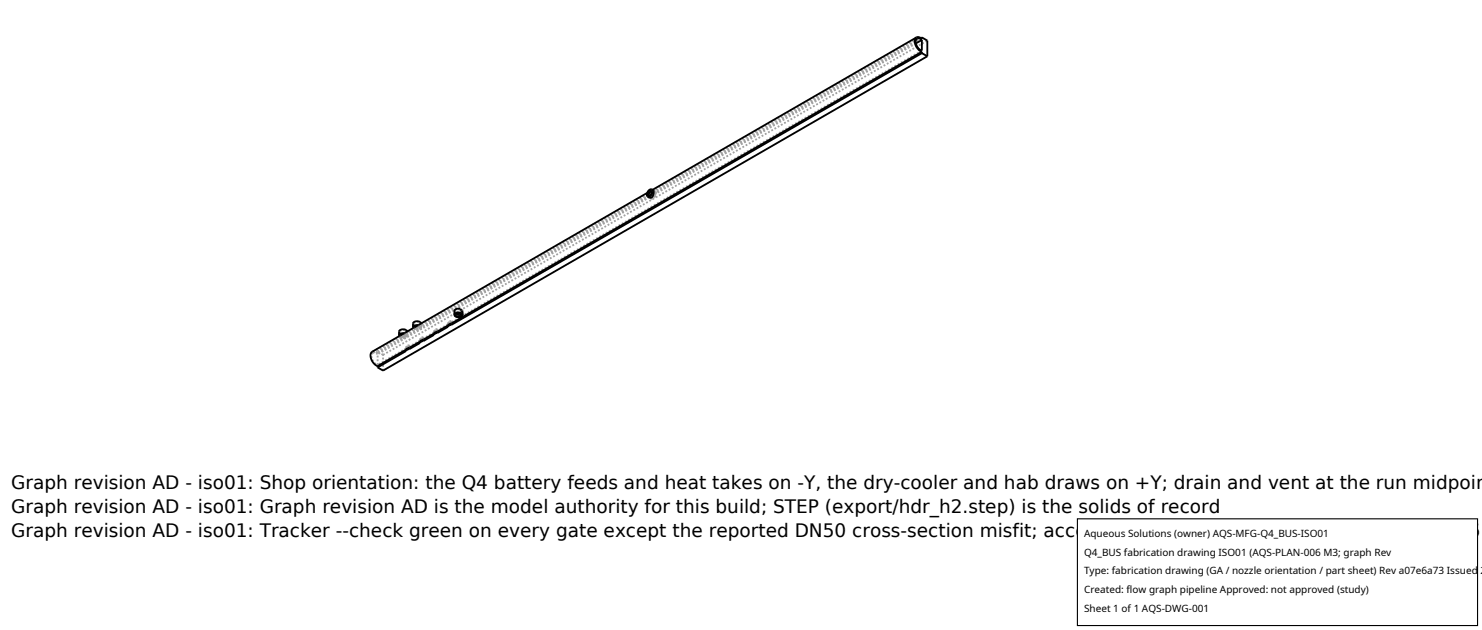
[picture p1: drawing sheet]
<svg xmlns="http://www.w3.org/2000/svg" width="212mm" height="90mm" viewBox="0 0 212 90" stroke-linecap="round" stroke-linejoin="round" font-family="sans-serif">
<defs><g id="words">
<g font-size="2.6">
<text x="1.6" y="69.8">Graph revision AD - iso01: Shop orientation: the Q4 battery feeds and heat takes on -Y, the dry-cooler and hab draws on +Y; drain and vent at the run midpoin</text>
<text x="1.6" y="73.3">Graph revision AD - iso01: Graph revision AD is the model authority for this build; STEP (export/hdr_h2.step) is the solids of record</text>
<text x="1.6" y="76.7">Graph revision AD - iso01: Tracker --check green on every gate except the reported DN50 cross-section misfit; acceptance A-core + A-PIPE per AQS-PLAN-006</text>
</g>
<g font-size="1.4">
<text x="154.8" y="76.6">Aqueous Solutions (owner) AQS-MFG-Q4_BUS-ISO01</text>
<text x="154.8" y="79.3">Q4_BUS fabrication drawing ISO01 (AQS-PLAN-006 M3; graph Rev</text>
<text x="154.8" y="82">Type: fabrication drawing (GA / nozzle orientation / part sheet) Rev a07e6a73 Issued 2</text>
<text x="154.8" y="84.7">Created: flow graph pipeline Approved: not approved (study)</text>
<text x="154.8" y="87.4">Sheet 1 of 1 AQS-DWG-001</text>
</g>
</g></defs>
<g fill="none" stroke="#a0a0a0" stroke-width=".26" stroke-dasharray=".3 .3" stroke-linecap="butt">
<path d="M130.8 6.2l-76.9 44.4M131 5.5l-77.7 44.9M131.7 7.2l-67.2 38.8M131.7 5.5l-77.8 44.9M92.6 27.9l.2 .1M92.7 28h.1M92.8 28h.3l.2-.5M92.9 28.3h.2l.2-.1 .2-.7M92.9 28.3h.1M92.9 28.1h.3l.2-.6M92.9 28.1l.2 .1M93 28.3l.2 .1 .2-.2 .3-.6"/>
<path d="M93 27.2l.2 .1M93.1 28.2l.3-.1 .2-.4M93.2 27.1l-.8 .4M93.2 27.3h-.1M93.3 27.5l-.1-.2M93.3 27.2l-.4 .1-.3 .4-.1 .3 .2 .2M93.3 27.4l-.4 .3-.1 .2 .1 .2M93.3 27.4l.2 .1M93.4 27.5l-.1-.1M93.4 27.3l-.4 .1-.3 .4v.3l.2 .2M93.4 27.3h.2M93.5 27.5h-.2l-.2 .2-.1 .3 .1 .2"/>
<path d="M93.5 27.5l-.1-.2M93.6 27.3l-.3 .1-.3 .3-.1 .4 .1 .2M93.6 27.7l-.1-.2M93.7 27.6l-.1-.3M53.2 50.2h.3l.4 .2M53.3 50.4l-.2 .3 .1 .6 .3 .5 .4 .3M53.9 50.4v-.2M53.9 50.6l-.3-.2h-.3M53.9 52.1v-1.5M53.9 50.2l77.6-44.8M54.7 52.9v-2.2M54.7 50.7l-.8-.5"/>
<path d="M54.7 50.7l77.7-44.9M57.1 48h-.1M57.1 47.4l.3-.3 .5 .1M57.1 47.4v.5M57.3 48.1h-.1M57.3 48.1l.5-.2 .2-.2M57.6 47.7l.1-.1M57.7 47.6l.2-.1M57.7 47.6l-.1 .1M57.9 47.5h.1M57.9 47.7l.1 .2M57.9 47.5l.1 .1"/>
<path d="M57.9 47.2l.1 .2M58 47.7h.2M58 47.7h-.1M58 47.7l.2 .2M58 47.5l.2 .1M58 49.6l.5-.3M58 49.8v-.2M58 49.8l-4.1 2.3M58 47.9l-.3 .2h-.4M58 47.6l-.2 .2-.6 .1M58 47.4l-.1 .1-.3 .1-.3-.1-.2-.1M58 47.7v.2"/>
<path d="M58 47.4v.2M58.2 47.3v.1M58.2 47.7l-.3 .3-.7 .1M58.2 47.9l-.1 .2-.3 .1-.6-.1M58.2 47.6l-.3 .2-.8 .2M58.2 47.4l-.2 .2-.4 .1-.4-.1-.2-.2M58.2 47.7v.2M58.2 47.4v.2M58.5 49.5v-.2M58.5 49.3l-.3 .1-.2 .2M58.5 49.5l-.5 .3M59.1 46.8l-.1 .1"/>
<path d="M59.1 46.8h-.1M59.1 46.2l.3-.2h.5M59.1 46.2v.6M59.3 46.9l-.2 .1M59.3 46.9l.5-.1 .2-.2M59.6 46.5l.1-.1M59.7 46.4h.2M59.7 46.4l-.1 .1M59.9 46.4l.1-.1M59.9 46.6l.1 .2M59.9 46.4h.1M59.9 46l.1 .2"/>
<path d="M60 46.5l.2 .1M60 46.5l-.1 .1M60 46.5l.2 .3M60 46.3l.2 .1M60 48.4l.5-.3M60 48.6v-.2M60 48.6l-1.5 .9M60 46.6h-.1M60 46.8l-.3 .2-.4-.1M60 46.4l-.2 .2-.6 .2M60 46.2l-.1 .2-.3 .1-.3-.1-.2-.2M60 46.6v.2"/>
<path d="M60 46.2v.2M60.2 46.6l-.3 .2-.8 .2M60.2 46.8l-.1 .1-.3 .2-.7-.1M60.2 46.4l-.3 .3-.8 .1M60.2 46.2l-.2 .2-.4 .1-.4-.1-.2-.2M60.2 46.6v.2M60.2 46.2v.2M60.5 48.3v-.2M60.5 48.1l-.3 .1-.2 .2M60.5 48.3l-.5 .3M62 47.3l.5-.3M62 47.5v-.2"/>
<path d="M62 47.5l-1.5 .8M62.5 47.2v-.2M62.5 47l-.4 .1-.1 .2M62.5 47.2l-.5 .3M64 46.1l.5-.3M64 46.3v-.2M64 46.3l-1.5 .9M64.5 46v-.2M64.5 45.8l-.4 .1-.1 .2M64.5 46l-.5 .3M64.9 44.4l.1 .2M65 44.6l.2 .3 .3 .2 .4-.1 .2-.2"/>
<path d="M65.1 44.4v.1M65.1 45v-.6M65.1 44.5l-.1 .1M65.1 44.5l.1 .3M65.1 44.7l.3 .2h.3l.3-.1 .1-.2M65.1 44.7h.7l.3-.3M65.2 44.6l-.1 .1M65.2 44.6l.5 .2 .1-.1 .1-.2M65.2 44.6h.5l.2-.2M65.6 44.2h-.4l-.1 .2M65.7 44.1l-.1 .1M65.8 44.4l-.2-.2"/>
<path d="M65.9 44.9v-.2M65.9 44.5l-.1-.2M65.9 44.4l-.1-.1M65.9 44.7l-.1-.3M65.9 44.5v-.1M65.9 45v-.3M66 44.2l-.2 .1M66.1 44.6l-.1-.4M66.1 44.4l-.1-.2M66.1 44.6v-.2"/>
</g>
<g fill="none" stroke="#000" stroke-width=".26">
<path d="M130.9 5.3l-.2 .5 .1 .6 .4 .7 .5 .3M130.9 5.3l-37.7 21.8M130.9 5.6l.3-.1 .5 .2v1.5l-.5-.2-.3-.5-.1-.6zM131.7 5.3v.2l-.4-.2h-.4M131.7 5.7l-.9 .5M131.7 7.4v.2M131.7 7.6l.7 .4M131.7 5.3l.7 .5v2.2M131.7 7.4l-67.2 38.8M131.7 7.6l-67.2 38.8M131.7 5.3l-.2 .1M132.4 8l-77.7 44.9-.8-.4"/>
<path d="M92.4 27.5l-32.7 18.9M92.7 27.3l.3-.1 .1 .2-.2 .4-.2 .2-.2-.3zM93.1 27.1l.3 .2-.2 .7-.3 .2-.4-.1M93.1 27.1l.1 .2-.1 .4-.3 .3-.3 .1M93.1 27.1h-.3l-.3 .3-.1 .4 .1 .3M93.1 27.3l-.4 .3v.4M53.9 52.3v.2M57 47.9v.1M57.1 47.9l-4.1 2.4-.1 .5 .2 .6 .4 .6 .4 .3M57.6 47.7l-.5 .2M57.7 47.6l-.4 .1-.2 .2M57.7 47.6h-.5l-.2 .3"/>
<path d="M58 49.9v.2M58 49.9l-4.1 2.4M58 50.1l-4.1 2.4M58.2 47.3l-.4-.3-.6 .1-.2 .2v.6M58.5 49.6l-.5 .3M58.5 49.8l-.3 .1-.2 .2M58.5 49.6v.2M59 46.8v.1M59.1 46.8h.1M59.1 46.8l-1.4 .8M59.6 46.5l-.5 .3M59.6 46.5l-.3 .1-.2 .2"/>
<path d="M59.7 46.4l-.5 .1-.2 .3M59.7 46.4l-.1 .1M60 48.8l-1.5 .8M60 48.8v.2M60 49l-1.5 .8M60.2 46.2l-.4-.3h-.6l-.2 .3v.6M60.5 48.5l-.5 .3M60.5 48.7l-.3 .1-.2 .2M60.5 48.5v.2M62 47.6v.2M62 47.6l-1.5 .9M62 47.8l-1.5 .9"/>
<path d="M62.5 47.3l-.5 .3M62.5 47.5l-.4 .1-.1 .2M62.5 47.3v.2M64 46.5v.2M64 46.5l-1.5 .8M64 46.7l-1.5 .8M64.5 46.2l-.5 .3M64.5 46.4l-.3 .1-.2 .2M64.5 46.2v.2M64.9 45v-.7l.6-.2h.2l.2 .2 .2 .3v.4M64.9 45l.2-.3 .4-.1 .4 .1 .2 .3M64.9 45l.2 .2 .4 .1 .4-.1 .2-.2"/>
<path d="M65.1 44.8l.6-.1 .2 .1v.2l-.2 .2h-.4l-.2-.2zM65.2 44.8l.3 .2 .4-.1"/>
</g>
<path d="M153.9 74.1h57.1v15.2h-57.1z" fill="#fff" stroke="#000" stroke-width=".16"/>
<use href="#words"/>
</svg>
